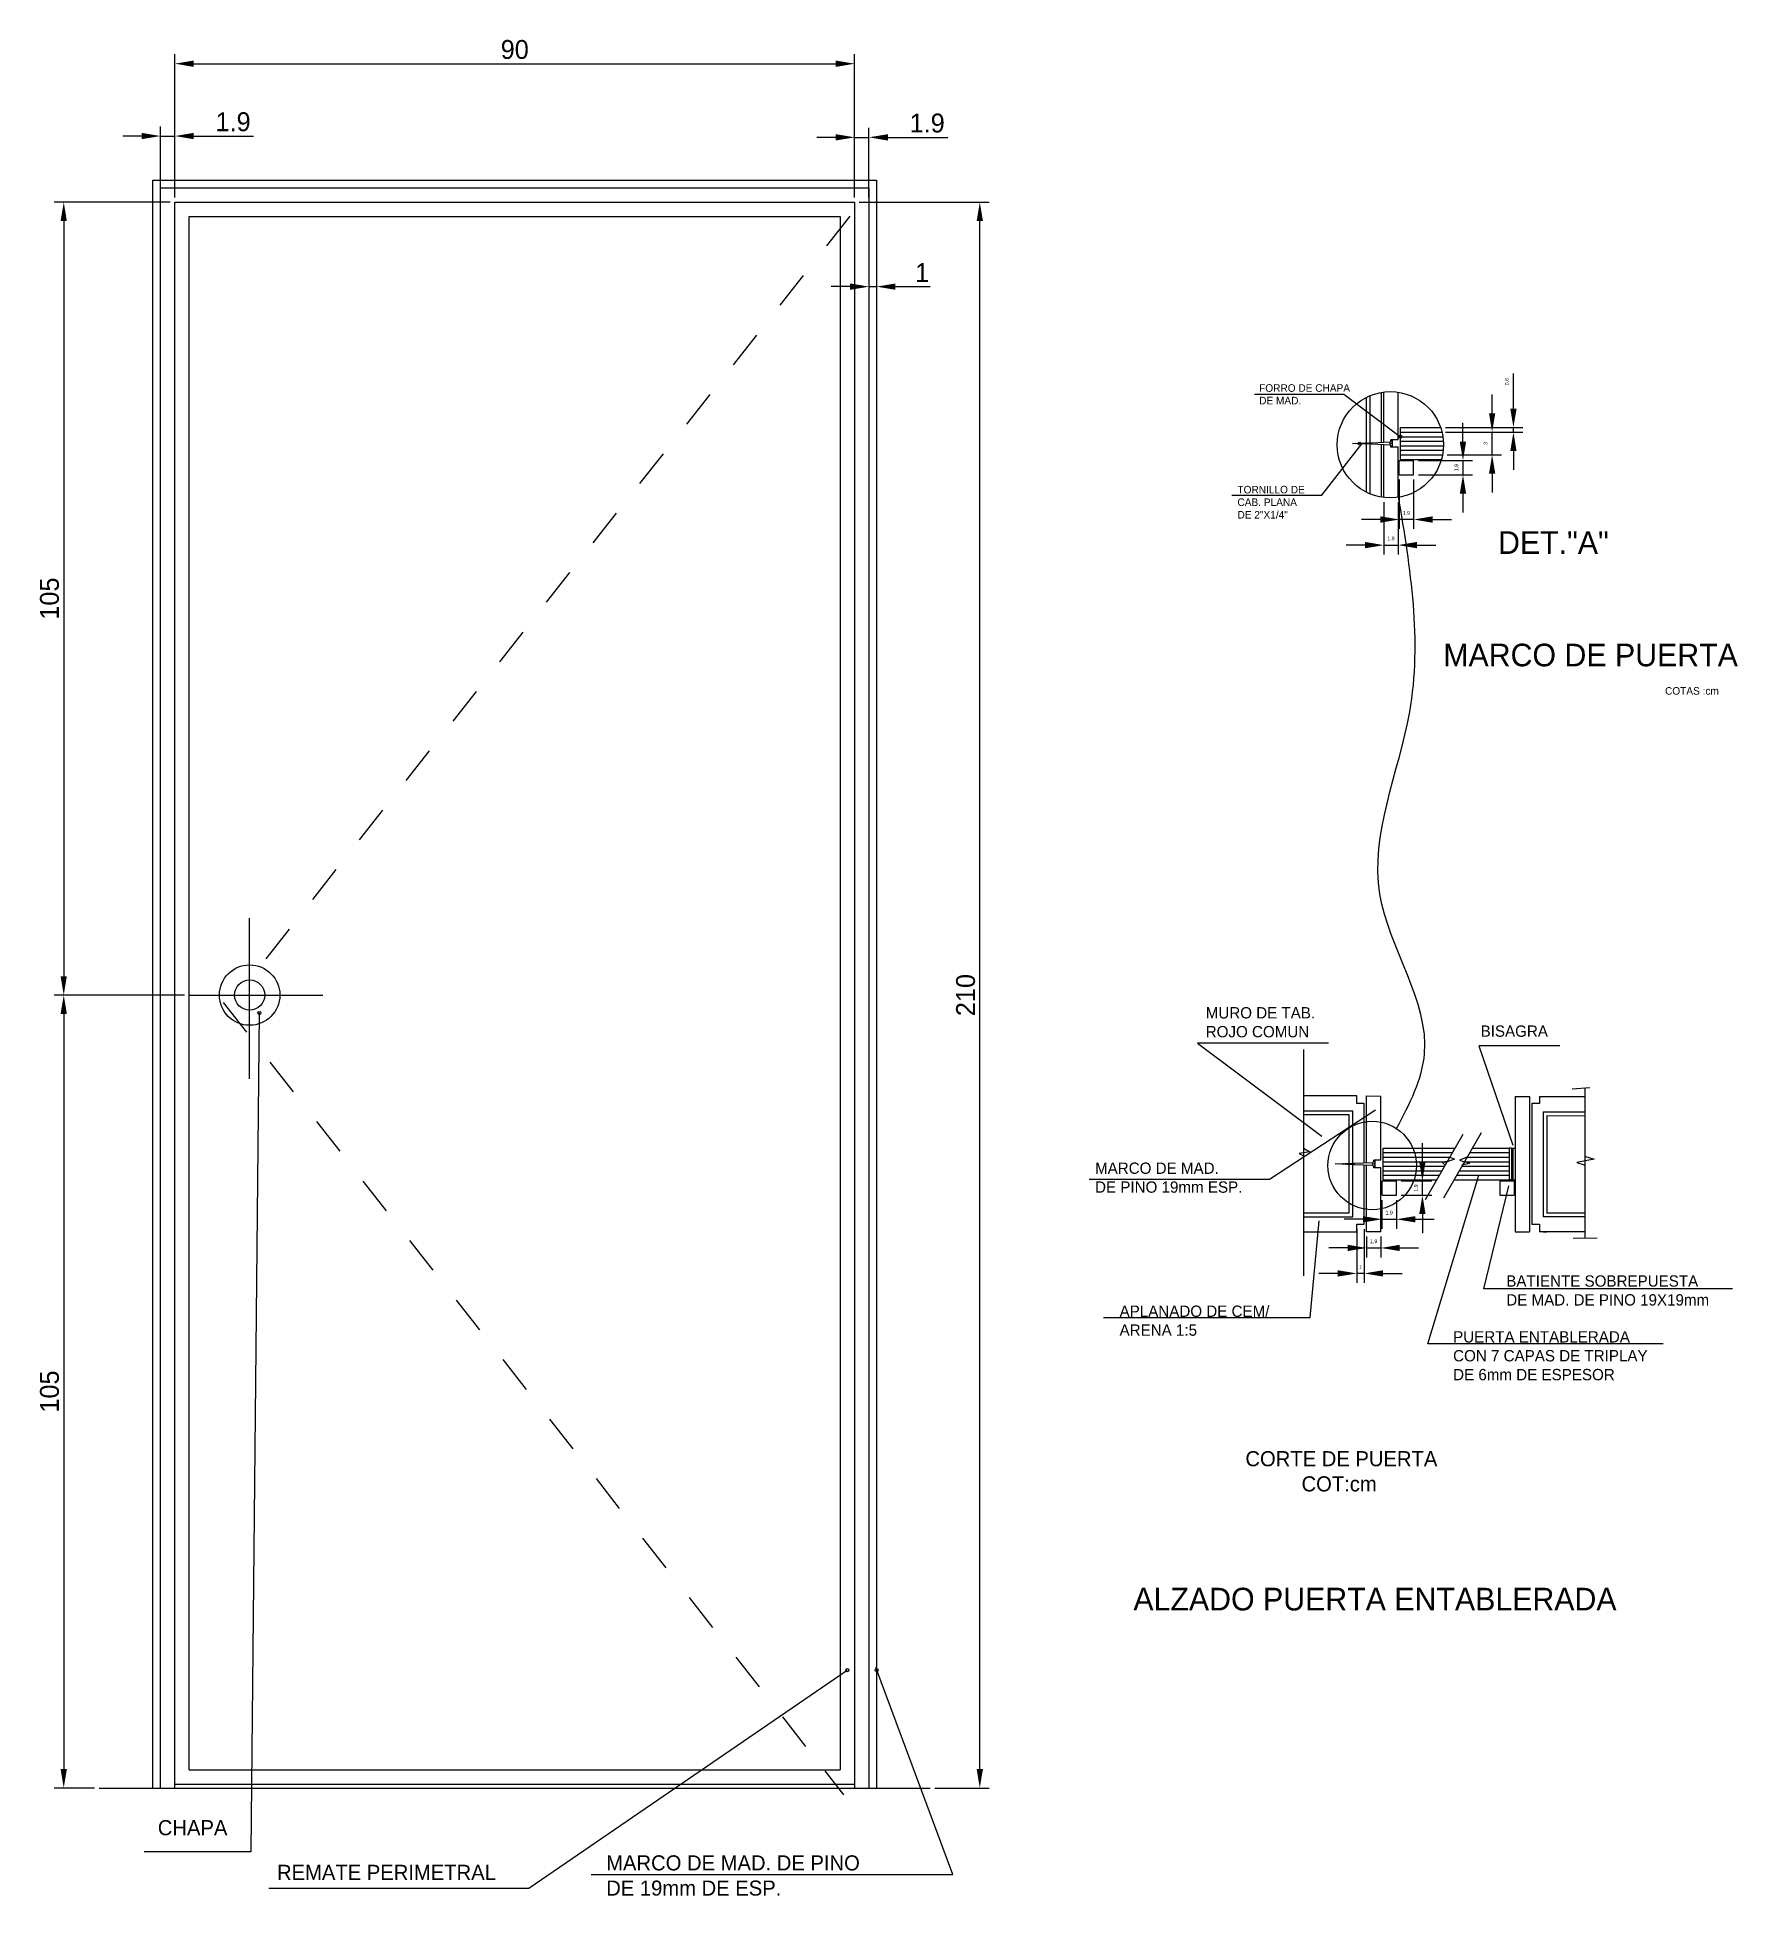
# Model space of a CAD drawing. Extents: x 10 to 236, y 29 to 275.
import ezdxf

# ---------------------------------------------------------------- set-up
doc = ezdxf.new("R2010")
doc.units = 0
doc.layers.get('0').update_dxf_attribs({"linetype": 'CONTINUOUS'})
doc.layers.get('DEFPOINTS').update_dxf_attribs({"linetype": 'CONTINUOUS'})
doc.dimstyles.get("Standard").update_dxf_attribs({"dimtxt": 0.18, "dimasz": 0.18, "dimexe": 0.18, "dimexo": 0.0625, "dimgap": 0.09, "dimtad": 0, "dimtih": 1, "dimtoh": 1, "dimdec": 4, "dimzin": 0, "dimdsep": 46, "dimtxsty": 'Standard', "dimcen": 0.09, "dimadec": 0, "dimazin": 0, "dimtfac": 1, "dimtdec": 4, "dimtofl": 0, "dimtmove": 0, "dimatfit": 3, "dimfxl": 0, "dimtolj": 1, "dimtzin": 0, "dimarcsym": 0})

msp = doc.modelspace()

# ---------------------------------------------------------------- texts
for s, height, p in [('FORRO DE CHAPA', 1, (172.25922, 227.83732)), ('DE MAD.', 1, (172.25922, 226.17065)), ('TORNILLO DE', 1, (169.3883, 214.38188)), ('CAB. PLANA', 1, (169.3883, 212.71521)), ('DE 2"X1/4"', 1, (169.3883, 211.04854)), ('DET."A"', 3, (203.89097, 206.36938)), ('MARCO DE PUERTA', 3, (196.6384, 191.48202)), ('COTAS :cm', 1, (225.99638, 187.72863)), ('MURO DE TAB.', 1.5, (165.1865, 144.85371)), ('ROJO COMUN', 1.5, (165.1865, 142.35371)), ('BISAGRA', 1.5, (201.58246, 142.42943)), ('MARCO DE MAD.', 1.5, (150.53542, 124.27795)), ('DE PINO 19mm ESP.', 1.5, (150.53542, 121.77795)), ('BATIENTE SOBREPUESTA', 1.5, (204.97941, 109.3381)), ('DE MAD. DE PINO 19X19mm', 1.5, (204.97941, 106.8381)), ('APLANADO DE CEM/', 1.5, (153.78243, 105.33805)), ('ARENA 1:5', 1.5, (153.78243, 102.83805)), ('PUERTA ENTABLERADA', 1.5, (197.94286, 101.94407)), ('CON 7 CAPAS DE TRIPLAY', 1.5, (197.94286, 99.44407)), ('DE 6mm DE ESPESOR', 1.5, (197.94286, 96.94407)), ('CORTE DE PUERTA', 2, (170.44358, 85.5576)), ('          COT:cm', 2, (170.44358, 82.22427)), ('ALZADO PUERTA ENTABLERADA', 3, (155.60732, 66.46739)), ('CHAPA', 2, (26.44805, 36.69445)), ('REMATE PERIMETRAL', 2, (42.23014, 30.78135)), ('MARCO DE MAD. DE PINO', 2, (85.81021, 32.03564)), ('DE 19mm DE ESP.', 2, (85.81021, 28.70231))]:
    msp.add_text(s, height=height).set_placement(p)

# ---------------------------------------------------------------- blocks, each defined once
blk = doc.blocks.new('A$C342F4FBC')
for p, q in [((3.08, 101.06), (0, 105)), ((9.24, 93.17), (6.16, 97.11)), ((15.4, 85.28), (12.32, 89.22)), ((21.56, 77.39), (18.48, 81.34)), ((27.72, 69.5), (24.64, 73.45)), ((33.88, 61.61), (30.8, 65.56)), ((40.04, 53.73), (36.96, 57.67)), ((46.2, 45.84), (43.12, 49.78)), ((52.36, 37.95), (49.28, 41.89)), ((58.52, 30.06), (55.44, 34.01)), ((64.68, 22.17), (61.6, 26.12)), ((70.84, 14.29), (67.76, 18.23)), ((77, 6.4), (73.92, 10.34)), ((82, 0), (79.54, 3.15))]:
    blk.add_line(p, q)
blk = doc.blocks.new('A$C19D1009E')
for p, q in [((3.08, 205.08), (0, 209.03)), ((9.24, 197.2), (6.16, 201.14)), ((15.4, 189.31), (12.32, 193.25)), ((21.56, 181.42), (18.48, 185.36)), ((27.72, 173.53), (24.64, 177.48)), ((33.88, 165.64), (30.8, 169.59)), ((40.04, 157.76), (36.96, 161.7)), ((46.2, 149.87), (43.12, 153.81)), ((52.36, 141.98), (49.28, 145.92)), ((58.52, 134.09), (55.44, 138.03)), ((64.68, 126.2), (61.6, 130.15)), ((70.84, 118.31), (67.76, 122.26)), ((77, 110.43), (73.92, 114.37))]:
    blk.add_line(p, q)
at = {"rotation": 283.7565429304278}
blk.add_blockref('A$C342F4FBC', (-19.38, 79.65), dxfattribs=at)
blk = doc.blocks.new('*D4')
at = {"color": 0, "linetype": 'ByBlock'}
for p, q in [((29.38, 230), (14.04, 230)), ((15.29, 227.5), (15.29, 127.5)), ((31.28, 125), (14.04, 125))]:
    blk.add_line(p, q, dxfattribs=at)
for points in [[(14.87, 227.5), (15.7, 227.5), (15.29, 230)], [(14.87, 127.5), (15.7, 127.5), (15.29, 125)]]:
    blk.add_solid(points, dxfattribs=at)
at = {"layer": 'DEFPOINTS', "color": 0, "linetype": 'ByBlock'}
for p in [(30, 230), (15.29, 125), (31.9, 125)]:
    blk.add_point(p, dxfattribs=at)
at = {"color": 0, "linetype": 'ByBlock', "insert": (13.41, 177.5), "char_height": 2.5, "attachment_point": 5, "rotation": 90}
blk.add_mtext('\\A1;105', dxfattribs=at)
blk = doc.blocks.new('*D5')
at = {"color": 0, "linetype": 'ByBlock'}
for p, q in [((26.48, 125), (14.04, 125)), ((15.29, 122.5), (15.29, 22.5)), ((19.38, 20), (14.04, 20))]:
    blk.add_line(p, q, dxfattribs=at)
for points in [[(14.87, 122.5), (15.7, 122.5), (15.29, 125)], [(14.87, 22.5), (15.7, 22.5), (15.29, 20)]]:
    blk.add_solid(points, dxfattribs=at)
at = {"layer": 'DEFPOINTS', "color": 0, "linetype": 'ByBlock'}
for p in [(27.1, 125), (15.29, 20), (20, 20)]:
    blk.add_point(p, dxfattribs=at)
at = {"color": 0, "linetype": 'ByBlock', "insert": (13.41, 72.5), "char_height": 2.5, "attachment_point": 5, "rotation": 90}
blk.add_mtext('\\A1;105', dxfattribs=at)
blk = doc.blocks.new('*D6')
at = {"color": 0, "linetype": 'ByBlock'}
for p, q in [((120.62, 230), (137.82, 230)), ((136.57, 22.5), (136.57, 227.5)), ((130.62, 20), (137.82, 20))]:
    blk.add_line(p, q, dxfattribs=at)
for points in [[(136.16, 227.5), (136.99, 227.5), (136.57, 230)], [(136.16, 22.5), (136.99, 22.5), (136.57, 20)]]:
    blk.add_solid(points, dxfattribs=at)
at = {"layer": 'DEFPOINTS', "color": 0, "linetype": 'ByBlock'}
for p in [(120, 230), (136.57, 230), (130, 20)]:
    blk.add_point(p, dxfattribs=at)
at = {"color": 0, "linetype": 'ByBlock', "insert": (134.7, 125), "char_height": 2.5, "attachment_point": 5, "rotation": 90}
blk.add_mtext('\\A1;210', dxfattribs=at)
blk = doc.blocks.new('*D7')
at = {"color": 0, "linetype": 'ByBlock'}
for p, q in [((25.6, 238.75), (23.1, 238.75)), ((28.1, 230.62), (28.1, 240)), ((28.1, 238.75), (30, 238.75)), ((30, 230.62), (30, 240)), ((32.5, 238.75), (40.42, 238.75))]:
    blk.add_line(p, q, dxfattribs=at)
for points in [[(25.6, 239.17), (25.6, 238.34), (28.1, 238.75)], [(32.5, 239.17), (32.5, 238.34), (30, 238.75)]]:
    blk.add_solid(points, dxfattribs=at)
at = {"layer": 'DEFPOINTS', "color": 0, "linetype": 'ByBlock'}
for p in [(30, 238.75), (28.1, 230), (30, 230)]:
    blk.add_point(p, dxfattribs=at)
at = {"color": 0, "linetype": 'ByBlock', "insert": (37.71, 240.63), "char_height": 2.5, "attachment_point": 5}
blk.add_mtext('\\A1;1.9', dxfattribs=at)
blk = doc.blocks.new('*D8')
at = {"color": 0, "linetype": 'ByBlock'}
for p, q in [((120, 230.62), (120, 239.83)), ((121.9, 230.62), (121.9, 239.83)), ((117.5, 238.58), (115, 238.58)), ((120, 238.58), (121.9, 238.58)), ((124.4, 238.58), (132.32, 238.58))]:
    blk.add_line(p, q, dxfattribs=at)
for points in [[(117.5, 239), (117.5, 238.16), (120, 238.58)], [(124.4, 239), (124.4, 238.16), (121.9, 238.58)]]:
    blk.add_solid(points, dxfattribs=at)
at = {"layer": 'DEFPOINTS', "color": 0, "linetype": 'ByBlock'}
for p in [(121.9, 238.58), (120, 230), (121.9, 230)]:
    blk.add_point(p, dxfattribs=at)
at = {"color": 0, "linetype": 'ByBlock', "insert": (129.61, 240.46), "char_height": 2.5, "attachment_point": 5}
blk.add_mtext('\\A1;1.9', dxfattribs=at)
blk = doc.blocks.new('*D9')
at = {"color": 0, "linetype": 'ByBlock'}
for p, q in [((30, 230.62), (30, 249.58)), ((120, 230.62), (120, 249.58)), ((32.5, 248.33), (117.5, 248.33))]:
    blk.add_line(p, q, dxfattribs=at)
for points in [[(32.5, 248.75), (32.5, 247.91), (30, 248.33)], [(117.5, 248.75), (117.5, 247.91), (120, 248.33)]]:
    blk.add_solid(points, dxfattribs=at)
at = {"layer": 'DEFPOINTS', "color": 0, "linetype": 'ByBlock'}
for p in [(120, 248.33), (30, 230), (120, 230)]:
    blk.add_point(p, dxfattribs=at)
at = {"color": 0, "linetype": 'ByBlock', "insert": (75, 250.2), "char_height": 2.5, "attachment_point": 5}
blk.add_mtext('\\A1;90', dxfattribs=at)
blk = doc.blocks.new('*D10')
at = {"color": 0, "linetype": 'ByBlock'}
for p, q in [((121.9, 231.28), (121.9, 217.56)), ((122.9, 231.28), (122.9, 217.56)), ((119.4, 218.81), (116.9, 218.81)), ((121.9, 218.81), (122.9, 218.81)), ((125.4, 218.81), (129.98, 218.81))]:
    blk.add_line(p, q, dxfattribs=at)
for points in [[(119.4, 219.23), (119.4, 218.39), (121.9, 218.81)], [(125.4, 219.23), (125.4, 218.39), (122.9, 218.81)]]:
    blk.add_solid(points, dxfattribs=at)
at = {"layer": 'DEFPOINTS', "color": 0, "linetype": 'ByBlock'}
for p in [(121.9, 231.9), (122.9, 231.9), (122.9, 218.81)]:
    blk.add_point(p, dxfattribs=at)
at = {"color": 0, "linetype": 'ByBlock', "insert": (128.94, 220.68), "char_height": 2.5, "attachment_point": 5}
blk.add_mtext('\\A1;1', dxfattribs=at)
blk = doc.blocks.new('*D11')
at = {"color": 0, "linetype": 'ByBlock'}
for p, q in [((207.22, 191.45), (207.22, 184.91)), ((209.12, 191.46), (209.12, 184.91)), ((204.72, 186.16), (202.22, 186.16)), ((209.12, 186.16), (207.22, 186.16)), ((211.62, 186.16), (214.12, 186.16))]:
    blk.add_line(p, q, dxfattribs=at)
for points in [[(204.72, 186.58), (204.72, 185.74), (207.22, 186.16)], [(211.62, 186.58), (211.62, 185.74), (209.12, 186.16)]]:
    blk.add_solid(points, dxfattribs=at)
at = {"layer": 'DEFPOINTS', "color": 0, "linetype": 'ByBlock'}
for p in [(207.22, 192.08), (209.12, 192.08), (207.22, 186.16)]:
    blk.add_point(p, dxfattribs=at)
at = {"color": 0, "linetype": 'ByBlock', "insert": (208.17, 187.04), "char_height": 0.5, "attachment_point": 5}
blk.add_mtext('\\A1;1.9', dxfattribs=at)
blk = doc.blocks.new('*D12')
at = {"color": 0, "linetype": 'ByBlock'}
for p, q in [((205.17, 188.45), (205.17, 181.52)), ((207.07, 188.45), (207.07, 181.52)), ((202.67, 182.77), (200.17, 182.77)), ((205.17, 182.77), (207.07, 182.77)), ((209.57, 182.77), (212.07, 182.77))]:
    blk.add_line(p, q, dxfattribs=at)
for points in [[(202.67, 183.19), (202.67, 182.35), (205.17, 182.77)], [(209.57, 183.19), (209.57, 182.35), (207.07, 182.77)]]:
    blk.add_solid(points, dxfattribs=at)
at = {"layer": 'DEFPOINTS', "color": 0, "linetype": 'ByBlock'}
for p in [(205.17, 189.08), (207.07, 189.08), (207.07, 182.77)]:
    blk.add_point(p, dxfattribs=at)
at = {"color": 0, "linetype": 'ByBlock', "insert": (206.12, 183.65), "char_height": 0.5, "attachment_point": 5}
blk.add_mtext('\\A1;1.9', dxfattribs=at)
blk = doc.blocks.new('*D13')
at = {"color": 0, "linetype": 'ByBlock'}
for p, q in [((215.65, 196.48), (215.65, 198.98)), ((209.75, 193.98), (216.9, 193.98)), ((209.75, 192.08), (216.9, 192.08)), ((215.65, 193.98), (215.65, 192.08)), ((215.65, 189.58), (215.65, 187.08))]:
    blk.add_line(p, q, dxfattribs=at)
for points in [[(215.23, 196.48), (216.07, 196.48), (215.65, 193.98)], [(215.23, 189.58), (216.07, 189.58), (215.65, 192.08)]]:
    blk.add_solid(points, dxfattribs=at)
at = {"layer": 'DEFPOINTS', "color": 0, "linetype": 'ByBlock'}
for p in [(209.12, 193.98), (209.12, 192.08), (215.65, 192.08)]:
    blk.add_point(p, dxfattribs=at)
at = {"color": 0, "linetype": 'ByBlock', "insert": (214.78, 193.03), "char_height": 0.5, "attachment_point": 5, "rotation": 90}
blk.add_mtext('\\A1;1.9', dxfattribs=at)
blk = doc.blocks.new('*D14')
at = {"color": 0, "linetype": 'ByBlock'}
for p, q in [((219.51, 200.23), (219.51, 202.73)), ((213.57, 197.73), (220.76, 197.73)), ((219.51, 194.73), (219.51, 197.73)), ((213.57, 194.73), (220.76, 194.73)), ((219.51, 192.23), (219.51, 189.73))]:
    blk.add_line(p, q, dxfattribs=at)
for points in [[(219.1, 200.23), (219.93, 200.23), (219.51, 197.73)], [(219.1, 192.23), (219.93, 192.23), (219.51, 194.73)]]:
    blk.add_solid(points, dxfattribs=at)
at = {"layer": 'DEFPOINTS', "color": 0, "linetype": 'ByBlock'}
for p in [(212.94, 197.73), (219.51, 197.73), (212.94, 194.73)]:
    blk.add_point(p, dxfattribs=at)
at = {"color": 0, "linetype": 'ByBlock', "insert": (218.64, 196.23), "char_height": 0.5, "attachment_point": 5, "rotation": 90}
blk.add_mtext('\\A1;3', dxfattribs=at)
blk = doc.blocks.new('*D15')
at = {"color": 0, "linetype": 'ByBlock'}
for p, q in [((222.33, 200.83), (222.33, 205.5)), ((213.32, 198.33), (223.58, 198.33)), ((213.32, 197.73), (223.58, 197.73)), ((222.33, 197.73), (222.33, 198.33)), ((222.33, 195.23), (222.33, 192.73))]:
    blk.add_line(p, q, dxfattribs=at)
for points in [[(221.92, 200.83), (222.75, 200.83), (222.33, 198.33)], [(221.92, 195.23), (222.75, 195.23), (222.33, 197.73)]]:
    blk.add_solid(points, dxfattribs=at)
at = {"layer": 'DEFPOINTS', "color": 0, "linetype": 'ByBlock'}
for p in [(212.69, 198.33), (212.69, 197.73), (222.33, 197.73)]:
    blk.add_point(p, dxfattribs=at)
at = {"color": 0, "linetype": 'ByBlock', "insert": (221.46, 204.41), "char_height": 0.5, "attachment_point": 5, "rotation": 90}
blk.add_mtext('\\A1;0.6', dxfattribs=at)
blk = doc.blocks.new('*D16')
at = {"color": 0, "linetype": 'ByBlock'}
for p, q in [((204.93, 96.05), (204.93, 92.25)), ((206.83, 96.05), (206.83, 92.25)), ((202.43, 93.5), (199.93, 93.5)), ((204.93, 93.5), (206.83, 93.5)), ((209.33, 93.5), (211.83, 93.5))]:
    blk.add_line(p, q, dxfattribs=at)
for points in [[(202.43, 93.91), (202.43, 93.08), (204.93, 93.5)], [(209.33, 93.91), (209.33, 93.08), (206.83, 93.5)]]:
    blk.add_solid(points, dxfattribs=at)
at = {"layer": 'DEFPOINTS', "color": 0, "linetype": 'ByBlock'}
for p in [(204.93, 96.67), (206.83, 96.67), (206.83, 93.5)]:
    blk.add_point(p, dxfattribs=at)
at = {"color": 0, "linetype": 'ByBlock', "insert": (205.88, 94.37), "char_height": 0.5, "attachment_point": 5}
blk.add_mtext('\\A1;1.9', dxfattribs=at)
blk = doc.blocks.new('*D17')
at = {"color": 0, "linetype": 'ByBlock'}
for p, q in [((202.88, 91.2), (202.88, 88.45)), ((204.78, 91.2), (204.78, 88.45)), ((200.38, 89.7), (197.88, 89.7)), ((202.88, 89.7), (204.78, 89.7)), ((207.28, 89.7), (209.78, 89.7))]:
    blk.add_line(p, q, dxfattribs=at)
for points in [[(200.38, 90.12), (200.38, 89.29), (202.88, 89.7)], [(207.28, 90.12), (207.28, 89.29), (204.78, 89.7)]]:
    blk.add_solid(points, dxfattribs=at)
at = {"layer": 'DEFPOINTS', "color": 0, "linetype": 'ByBlock'}
for p in [(202.88, 91.83), (204.78, 91.83), (204.78, 89.7)]:
    blk.add_point(p, dxfattribs=at)
at = {"color": 0, "linetype": 'ByBlock', "insert": (203.83, 90.58), "char_height": 0.5, "attachment_point": 5}
blk.add_mtext('\\A1;1.9', dxfattribs=at)
blk = doc.blocks.new('*D18')
at = {"color": 0, "linetype": 'ByBlock'}
for p, q in [((201.58, 92.21), (201.58, 85.08)), ((202.58, 92.21), (202.58, 85.08)), ((199.08, 86.33), (196.58, 86.33)), ((202.58, 86.33), (201.58, 86.33)), ((205.08, 86.33), (207.58, 86.33))]:
    blk.add_line(p, q, dxfattribs=at)
for points in [[(199.08, 86.75), (199.08, 85.91), (201.58, 86.33)], [(205.08, 86.75), (205.08, 85.91), (202.58, 86.33)]]:
    blk.add_solid(points, dxfattribs=at)
at = {"layer": 'DEFPOINTS', "color": 0, "linetype": 'ByBlock'}
for p in [(201.58, 92.83), (202.58, 92.83), (201.58, 86.33)]:
    blk.add_point(p, dxfattribs=at)
at = {"color": 0, "linetype": 'ByBlock', "insert": (202.08, 87.21), "char_height": 0.5, "attachment_point": 5}
blk.add_mtext('\\A1;1', dxfattribs=at)
blk = doc.blocks.new('*D19')
at = {"color": 0, "linetype": 'ByBlock'}
for p, q in [((210.28, 101.08), (210.28, 103.58)), ((207.46, 98.58), (211.53, 98.58)), ((210.28, 96.68), (210.28, 98.58)), ((207.46, 96.68), (211.53, 96.68)), ((210.28, 94.18), (210.28, 91.68))]:
    blk.add_line(p, q, dxfattribs=at)
for points in [[(209.86, 101.08), (210.7, 101.08), (210.28, 98.58)], [(209.86, 94.18), (210.7, 94.18), (210.28, 96.68)]]:
    blk.add_solid(points, dxfattribs=at)
at = {"layer": 'DEFPOINTS', "color": 0, "linetype": 'ByBlock'}
for p in [(206.83, 98.58), (210.28, 98.58), (206.83, 96.68)]:
    blk.add_point(p, dxfattribs=at)
at = {"color": 0, "linetype": 'ByBlock', "insert": (209.41, 97.63), "char_height": 0.5, "attachment_point": 5, "rotation": 90}
blk.add_mtext('\\A1;1.9', dxfattribs=at)

# ---------------------------------------------------------------- dimensions: what is measured, and where the dimension line sits
for base, p1, p2, picture, middle in [((118.70244, 271.27961), (28.70244, 252.95063), (118.70244, 252.95063), '*D9', (73.70244, 273.15461)), ((28.70244, 261.7048), (26.80244, 252.95063), (28.70244, 252.95063), '*D7', (36.41078, 263.5798)), ((120.60244, 261.53132), (118.70244, 252.95063), (120.60244, 252.95063), '*D8', (128.31078, 263.40632)), ((121.60244, 241.76013), (120.60244, 254.85063), (121.60244, 254.85063), '*D10', (127.64411, 243.63513))]:
    dim = msp.add_linear_dim(base=base, p1=p1, p2=p2, dimstyle='Standard', override={"dimtxt": 2.5, "dimasz": 2.5, "dimexe": 1.25, "dimexo": 0.625, "dimgap": 0.625, "dimtad": 1, "dimtih": 0, "dimtoh": 0, "dimzin": 8, "dimlunit": 6, "dimcen": 2.5, "dimtofl": 1})
    dim.commit()
    dim.dimension.update_dxf_attribs({"geometry": picture, "text_midpoint": middle, "insert": (-1.29756, 22.95063)})
for base, p1, p2, override, picture, middle, set_off in [((13.9894, 147.95063), (28.70244, 252.95063), (30.60244, 147.95063), {"dimtxt": 2.5, "dimasz": 2.5, "dimexe": 1.25, "dimexo": 0.625, "dimgap": 0.625, "dimtad": 1, "dimtih": 0, "dimtoh": 0, "dimzin": 8, "dimlunit": 6, "dimcen": 2.5, "dimtofl": 1}, '*D4', (12.1144, 200.45063), (-1.29756, 22.95063)), ((135.27522, 252.95063), (128.70244, 42.95063), (118.70244, 252.95063), {"dimtxt": 2.5, "dimasz": 2.5, "dimexe": 1.25, "dimexo": 0.625, "dimgap": 0.625, "dimtad": 1, "dimtih": 0, "dimtoh": 0, "dimzin": 8, "dimlunit": 6, "dimcen": 2.5, "dimtofl": 1}, '*D6', (133.40022, 147.95063), (-1.29756, 22.95063)), ((203.10857, 222.4926), (196.53896, 219.4926), (196.53896, 222.4926), {"dimtxt": 0.5, "dimasz": 2.5, "dimexe": 1.25, "dimexo": 0.625, "dimgap": 0.625, "dimtad": 1, "dimtih": 0, "dimtoh": 0, "dimzin": 8, "dimlunit": 6, "dimcen": 2.5, "dimtofl": 1}, '*D14', (202.23357, 220.9926), (-16.4048, 24.76369)), ((13.9894, 42.95063), (25.80244, 147.95063), (18.70244, 42.95063), {"dimtxt": 2.5, "dimasz": 2.5, "dimexe": 1.25, "dimexo": 0.625, "dimgap": 0.625, "dimtad": 1, "dimtih": 0, "dimtoh": 0, "dimzin": 8, "dimlunit": 6, "dimcen": 2.5, "dimtofl": 1}, '*D5', (12.1144, 95.45063), (-1.29756, 22.95063))]:
    dim = msp.add_linear_dim(base=base, p1=p1, p2=p2, angle=90, dimstyle='Standard', override=override)
    dim.commit()
    dim.dimension.update_dxf_attribs({"geometry": picture, "text_midpoint": middle, "insert": set_off})
for base, p1, p2, picture, middle in [((205.92729, 222.4926), (196.28941, 223.0926), (196.28941, 222.4926), '*D15', (205.92729, 229.17593)), ((199.24588, 216.84578), (192.71546, 218.74578), (192.71546, 216.84578), '*D13', (199.24588, 217.79578)), ((193.8765, 123.34165), (190.42707, 121.44165), (190.42707, 123.34165), '*D19', (193.8765, 122.39165))]:
    dim = msp.add_linear_dim(base=base, p1=p1, p2=p2, angle=90, dimstyle='Standard', override={"dimtxt": 0.5, "dimasz": 2.5, "dimexe": 1.25, "dimexo": 0.625, "dimgap": 0.625, "dimtad": 1, "dimtih": 0, "dimtoh": 0, "dimzin": 8, "dimlunit": 6, "dimcen": 2.5, "dimtofl": 1})
    dim.commit()
    dim.dimension.update_dxf_attribs({"geometry": picture, "text_midpoint": middle, "dimtype": 160, "insert": (-16.4048, 24.76369)})
for base, p1, p2, picture, middle in [((190.81546, 210.92436), (192.71546, 216.84578), (190.81546, 216.84232), '*D11', (191.76546, 210.92436)), ((190.66546, 207.53442), (188.76546, 213.84053), (190.66546, 213.84053), '*D12', (189.71546, 207.53442)), ((190.42707, 118.25933), (188.52707, 121.43819), (190.42707, 121.43819), '*D16', (189.47707, 118.25933)), ((185.17707, 111.09398), (186.17707, 117.5944), (185.17707, 117.5944), '*D18', (185.67707, 111.09398)), ((188.37707, 114.46544), (186.47707, 116.59303), (188.37707, 116.59303), '*D17', (187.42707, 114.46544))]:
    dim = msp.add_linear_dim(base=base, p1=p1, p2=p2, dimstyle='Standard', override={"dimtxt": 0.5, "dimasz": 2.5, "dimexe": 1.25, "dimexo": 0.625, "dimgap": 0.625, "dimtad": 1, "dimtih": 0, "dimtoh": 0, "dimzin": 8, "dimlunit": 6, "dimcen": 2.5, "dimtofl": 1})
    dim.commit()
    dim.dimension.update_dxf_attribs({"geometry": picture, "text_midpoint": middle, "dimtype": 160, "insert": (-16.4048, 24.76369)})

# ---------------------------------------------------------------- linework, layer by layer
for p, q in [((25.80244, 42.95063), (25.80244, 255.85063)), ((25.80244, 255.85063), (121.60244, 255.85063)), ((26.80244, 42.95063), (26.80244, 254.85063)), ((26.80244, 254.85063), (120.60244, 254.85063)), ((120.60244, 254.85063), (120.60244, 42.95063)), ((121.60244, 255.85063), (121.60244, 42.95063)), ((28.70244, 42.95063), (28.70244, 252.95063)), ((28.70244, 252.95063), (118.70244, 252.95063)), ((30.60244, 45.35063), (30.60244, 251.05063)), ((30.60244, 251.05063), (116.80244, 251.05063)), ((116.80244, 251.05063), (116.80244, 45.35063)), ((118.70244, 252.95063), (118.70244, 42.95063)), ((171.63284, 227.51926), (183.48191, 227.51926)), ((183.48191, 227.51926), (190.96546, 221.8926)), ((186.46546, 221.05382), (186.46546, 227.10537)), ((186.96546, 221.0742), (186.96546, 227.33323)), ((188.46546, 221.13534), (188.46546, 227.76042)), ((188.76546, 221.15581), (188.76546, 227.80417)), ((190.66507, 221.49126), (190.66536, 227.78105)), ((190.96546, 218.89259), (190.96546, 223.0926)), ((190.96546, 223.0926), (196.28941, 223.0926)), ((190.96546, 222.4926), (196.46463, 222.4926)), ((190.96546, 221.8926), (196.58389, 221.8926)), ((180.55879, 214.16812), (185.8781, 220.9371)), ((184.61546, 220.98665), (187.11546, 221.08855)), ((187.11546, 220.88855), (184.61546, 220.98665)), ((184.83389, 220.99555), (184.82294, 220.97851)), ((184.8949, 220.99804), (184.8809, 220.97623)), ((185.01694, 221.00301), (184.99682, 220.97168)), ((185.07795, 221.0055), (185.05478, 220.96941)), ((185.19999, 221.01047), (185.1707, 220.96486)), ((185.261, 221.01296), (185.22866, 220.96259)), ((185.38115, 221.01786), (185.34278, 220.95811)), ((185.44216, 221.02035), (185.40074, 220.95583)), ((185.5642, 221.02532), (185.51666, 220.95129)), ((185.62521, 221.02781), (185.57462, 220.94901)), ((185.74724, 221.03278), (185.69054, 220.94446)), ((185.80826, 221.03527), (185.7485, 220.94219)), ((185.9447, 221.04083), (185.8781, 220.9371)), ((186.00572, 221.04332), (185.93606, 220.93483)), ((186.12775, 221.04829), (186.05198, 220.93028)), ((186.18877, 221.05078), (186.10994, 220.92801)), ((186.3108, 221.05575), (186.22586, 220.92346)), ((186.37577, 221.06441), (186.28382, 220.92118)), ((186.49417, 221.06323), (186.40004, 220.91662)), ((186.46546, 214.49853), (186.46546, 220.92182)), ((186.56486, 221.06611), (186.46719, 220.91399)), ((186.69171, 221.07128), (186.58768, 220.90926)), ((186.75273, 221.07377), (186.64564, 220.90699)), ((186.87476, 221.07874), (186.76156, 220.90244)), ((186.93577, 221.08123), (186.81952, 220.90016)), ((187.05781, 221.0862), (186.93544, 220.89562)), ((186.96546, 214.31148), (186.96546, 220.9022)), ((187.11484, 221.08248), (186.9934, 220.89334)), ((187.11546, 220.88886), (187.10733, 221.08822)), ((187.11546, 221.08855), (187.10762, 220.88886)), ((187.11546, 221.08855), (189.61546, 221.19046)), ((187.11546, 220.88855), (187.11546, 221.08855)), ((189.61546, 220.79046), (187.11546, 220.88855)), ((188.46546, 213.88428), (188.46546, 220.84334)), ((188.76546, 213.84053), (188.76546, 220.82381)), ((189.91546, 221.39069), (189.61546, 221.19046)), ((189.61546, 220.79046), (189.61546, 221.19046)), ((189.91546, 220.59069), (189.61546, 220.79046)), ((190.66507, 221.49126), (189.71546, 221.49053)), ((189.71546, 221.2572), (189.71546, 221.49053)), ((189.91546, 220.99069), (189.71546, 220.99069)), ((189.71546, 220.49053), (189.71546, 220.72387)), ((190.66584, 220.49126), (189.71546, 220.49053)), ((189.91546, 220.59069), (189.91546, 221.39069)), ((190.66546, 220.49102), (189.91546, 220.49045)), ((190.66546, 213.86367), (190.66546, 220.49102)), ((190.96546, 221.2926), (196.65004, 221.2926)), ((190.96546, 220.6926), (196.66458, 220.6926)), ((190.96546, 220.0926), (196.62783, 220.0926)), ((190.96546, 219.4926), (196.53896, 219.4926)), ((190.81546, 218.74232), (192.71546, 218.74578)), ((190.81546, 216.84232), (190.81546, 218.74232)), ((190.81546, 216.84232), (192.71546, 216.84578)), ((190.96546, 218.8926), (196.39594, 218.8926)), ((192.71546, 216.84578), (192.71546, 218.74578)), ((168.65752, 214.16812), (180.55879, 214.16812)), ((38.60244, 136.8778), (38.60244, 158.15293)), ((30.60244, 147.95063), (48.31559, 147.95063)), ((38.82264, 34.54423), (39.89869, 145.58336)), ((181.4248, 141.56465), (164.11286, 141.56465)), ((164.11286, 141.56465), (180.5592, 129.28393)), ((178.17707, 110.75108), (178.17707, 140.73783)), ((212.06693, 141.21871), (201.33353, 141.21871)), ((201.33353, 141.21871), (205.83463, 128.07316)), ((213.71502, 135.53418), (216.06096, 135.7016)), ((215.37018, 135.65231), (215.37018, 115.79863)), ((185.17707, 134.5944), (178.17707, 134.5944)), ((185.17707, 133.5944), (185.17707, 134.5944)), ((186.17707, 133.5944), (185.17707, 133.5944)), ((186.17707, 125.73121), (186.17707, 133.5944)), ((186.47707, 134.58863), (188.37707, 134.58123)), ((186.47707, 125.75168), (186.47707, 134.58863)), ((188.37669, 126.08713), (188.37707, 134.58123)), ((206.17018, 134.51184), (206.17018, 116.58544)), ((206.17018, 134.51184), (208.07018, 134.50444)), ((208.07018, 134.50444), (208.07018, 116.58463)), ((209.37018, 133.5944), (208.37018, 133.5944)), ((208.37018, 133.5944), (208.37018, 117.5944)), ((209.37018, 134.50327), (209.37018, 133.5944)), ((209.37018, 134.50327), (215.37018, 134.50327)), ((173.63443, 123.576), (187.6571, 132.74329)), ((184.67707, 132.5944), (178.17707, 132.5944)), ((184.17707, 132.0944), (178.17707, 132.0944)), ((184.17707, 125.64969), (184.17707, 132.0944)), ((184.67707, 125.67007), (184.67707, 132.5944)), ((209.87018, 132.4974), (209.87018, 118.58407)), ((209.87018, 132.4974), (215.36238, 132.47599)), ((210.37018, 131.99545), (215.36043, 131.97599)), ((210.37018, 131.99545), (210.37018, 119.08364)), ((194.26444, 120.88781), (199.26444, 129.54806)), ((196.70367, 121.11267), (201.70367, 129.77292)), ((178.9783, 127.205), (177.55398, 126.95387)), ((177.55398, 126.95387), (178.22425, 126.61903)), ((178.22425, 127.62355), (178.9783, 127.205)), ((182.32707, 125.58252), (184.82707, 125.68442)), ((184.82707, 125.48442), (182.32707, 125.58252)), ((182.5455, 125.59142), (182.53456, 125.57438)), ((182.60652, 125.59391), (182.59252, 125.5721)), ((182.72855, 125.59888), (182.70844, 125.56755)), ((182.78957, 125.60137), (182.76639, 125.56528)), ((182.9116, 125.60634), (182.88231, 125.56073)), ((182.97262, 125.60883), (182.94027, 125.55846)), ((183.09276, 125.61373), (183.0544, 125.55398)), ((183.15378, 125.61622), (183.11236, 125.5517)), ((183.27581, 125.62119), (183.22827, 125.54716)), ((183.33683, 125.62368), (183.28623, 125.54488)), ((183.45886, 125.62865), (183.40215, 125.54033)), ((183.51987, 125.63114), (183.46011, 125.53806)), ((183.65632, 125.6367), (183.58972, 125.53297)), ((183.71733, 125.63919), (183.64768, 125.5307)), ((183.83936, 125.64416), (183.76359, 125.52615)), ((183.90038, 125.64665), (183.82155, 125.52388)), ((184.02241, 125.65162), (183.93747, 125.51933)), ((184.08739, 125.66028), (183.99543, 125.51705)), ((184.20578, 125.6591), (184.11165, 125.51249)), ((184.27647, 125.66198), (184.1788, 125.50986)), ((184.40332, 125.66715), (184.2993, 125.50513)), ((184.46434, 125.66964), (184.35726, 125.50286)), ((184.58637, 125.67461), (184.47317, 125.49831)), ((184.64739, 125.6771), (184.53113, 125.49603)), ((184.76942, 125.68207), (184.64705, 125.49149)), ((184.82645, 125.67835), (184.70501, 125.48921)), ((184.82707, 125.48473), (184.81894, 125.68409)), ((184.82707, 125.68442), (184.81923, 125.48473)), ((184.82707, 125.68442), (187.32707, 125.78633)), ((184.82707, 125.48442), (184.82707, 125.68442)), ((187.62707, 125.98656), (187.32707, 125.78633)), ((187.32707, 125.38633), (187.32707, 125.78633)), ((188.37669, 126.08713), (187.42707, 126.0864)), ((187.42707, 125.85307), (187.42707, 126.0864)), ((187.62707, 125.58656), (187.42707, 125.58656)), ((187.62707, 125.18656), (187.62707, 125.98656)), ((188.67707, 123.48846), (188.67707, 127.68847)), ((188.67707, 127.68847), (198.1908, 127.68847)), ((188.67707, 127.08847), (197.84439, 127.08847)), ((188.67707, 126.48847), (197.49798, 126.48847)), ((188.67707, 125.88847), (197.15157, 125.88847)), ((197.15938, 125.90749), (196.4891, 125.82378)), ((196.4891, 125.82378), (196.90802, 125.40522)), ((198.12289, 126.24233), (197.15157, 125.88847)), ((197.49798, 126.48847), (198.12289, 126.24233)), ((199.80739, 126.48847), (198.79316, 126.07491)), ((198.79316, 126.07491), (199.46097, 125.88847)), ((200.09181, 125.65636), (199.0864, 125.40522)), ((199.46097, 125.88847), (199.11456, 125.28847)), ((199.46097, 125.88847), (205.37018, 125.88847)), ((199.50532, 125.90749), (200.09181, 125.65636)), ((199.80739, 126.48847), (205.37018, 126.48847)), ((200.1538, 127.08847), (205.37018, 127.08847)), ((200.50021, 127.68847), (205.37018, 127.68847)), ((205.37018, 127.68847), (205.37018, 123.48847)), ((205.67018, 127.68847), (205.37018, 127.68847)), ((205.67018, 127.68847), (205.67018, 123.48847)), ((205.67018, 127.68847), (206.17018, 127.68847)), ((205.87018, 127.68847), (205.87018, 123.48847)), ((216.60556, 126.20047), (214.3015, 125.78192)), ((214.3015, 125.78192), (215.43258, 125.44708)), ((215.3488, 126.61902), (216.60556, 126.20047)), ((149.74396, 123.576), (173.63443, 123.576)), ((184.17707, 119.0944), (184.17707, 125.51769)), ((184.67707, 118.5944), (184.67707, 125.49807)), ((187.32707, 125.38633), (184.82707, 125.48442)), ((186.17707, 117.5944), (186.17707, 125.43921)), ((186.47707, 116.59384), (186.47707, 125.43921)), ((186.47707, 116.59384), (186.47707, 125.41968)), ((187.62707, 125.18656), (187.32707, 125.38633)), ((187.42707, 125.0864), (187.42707, 125.31974)), ((188.37745, 125.08713), (187.42707, 125.0864)), ((188.37707, 125.08689), (187.62707, 125.08632)), ((188.37707, 116.59303), (188.37707, 125.08713)), ((188.37707, 116.59384), (188.37707, 125.08689)), ((188.52707, 123.33819), (190.42707, 123.34165)), ((188.52707, 121.43819), (188.52707, 123.33819)), ((188.67707, 125.28847), (196.80516, 125.28847)), ((188.67707, 124.68847), (196.45875, 124.68847)), ((188.67707, 124.08847), (196.11234, 124.08847)), ((188.67707, 123.48847), (195.76593, 123.48847)), ((190.42707, 121.44165), (190.42707, 123.34165)), ((194.58187, 101.78205), (201.33353, 124.0949)), ((198.07533, 123.48847), (205.37018, 123.48847)), ((198.42174, 124.08847), (205.37018, 124.08847)), ((198.76815, 124.68847), (205.37018, 124.68847)), ((199.11456, 125.28847), (205.37018, 125.28847)), ((204.12018, 123.36657), (206.02018, 123.37002)), ((204.12018, 123.36657), (204.12018, 121.46656)), ((205.67018, 123.48847), (205.37018, 123.48847)), ((205.67018, 123.48847), (206.17018, 123.48847)), ((206.02018, 123.37002), (206.02018, 121.47002)), ((188.52707, 121.43819), (190.42707, 121.44165)), ((202.026, 109.0467), (205.31527, 122.71116)), ((204.12018, 121.46656), (206.02018, 121.47002)), ((178.17707, 119.0944), (184.17707, 119.0944)), ((178.17707, 118.5944), (184.67707, 118.5944)), ((215.37189, 118.57937), (209.87018, 118.58407)), ((215.37232, 119.07937), (210.37018, 119.08364)), ((178.17707, 116.5944), (185.17707, 116.5944)), ((179.00113, 105.24141), (180.21296, 118.04103)), ((185.17707, 116.5944), (185.17707, 117.5944)), ((185.17707, 117.5944), (186.17707, 117.5944)), ((188.37707, 116.59303), (186.47707, 116.59384)), ((206.17018, 116.58544), (208.07018, 116.58463)), ((208.37018, 117.5944), (209.37018, 117.5944)), ((209.37018, 117.5944), (209.37018, 116.5845)), ((215.37018, 116.57937), (209.37018, 116.5845)), ((209.87018, 116.58386), (210.37018, 116.58364)), ((213.84069, 115.77853), (217.02447, 115.82038)), ((234.91868, 109.0467), (202.026, 109.0467)), ((151.64827, 105.24141), (179.00113, 105.24141)), ((225.74336, 101.78205), (194.58187, 101.78205)), ((75.58773, 29.70624), (117.73307, 58.555)), ((131.72173, 31.49808), (121.49925, 58.91337)), ((30.60244, 45.35063), (116.80244, 45.35063)), ((18.70244, 42.95063), (128.70244, 42.95063)), ((28.70244, 43.45063), (118.70244, 43.45063)), ((24.65464, 34.54423), (38.82264, 34.54423)), ((41.15409, 29.70624), (75.58773, 29.70624)), ((83.83745, 31.49808), (125.80345, 31.49808)), ((125.80345, 31.49808), (131.72173, 31.49808))]:
    msp.add_line(p, q)
for centre, radius in [((189.63056, 220.82235), 7.03522), ((190.96546, 221.8926), 0.2), ((185.57462, 220.94901), 0.2), ((38.60244, 147.95063), 4), ((38.60244, 147.95063), 2), ((39.89869, 145.58336), 0.2), ((187.22783, 125.37923), 5.85805), ((117.73307, 58.555), 0.2), ((121.60244, 58.555), 0.2)]:
    msp.add_circle(centre, radius)
msp.add_open_spline([(190.45391, 130.26894), (192.19042, 133.55266), (197.34897, 143.65408), (183.50026, 162.05411), (195.22467, 186.76312), (192.29494, 204.45055), (190.71548, 213.98613)], degree=3, knots=[0.46913931, 0.46913931, 0.46913931, 0.46913931, 11.060384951, 33.031770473, 57.46577445, 86.047305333, 86.047305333, 86.047305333, 86.047305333])

# ---------------------------------------------------------------- block references
at = {"xscale": -1, "rotation": 359.7970789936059}
msp.add_blockref('A$C19D1009E', (117.3882, 42.05799), dxfattribs=at)

msp.set_redraw_order([(e.dxf.handle, doc.entitydb.next_handle()) for e in msp.query("TEXT MTEXT ATTDEF DIMENSION ARC_DIMENSION")])  # texts and dimensions are drawn at this point

doc.saveas('drawing.dxf')
